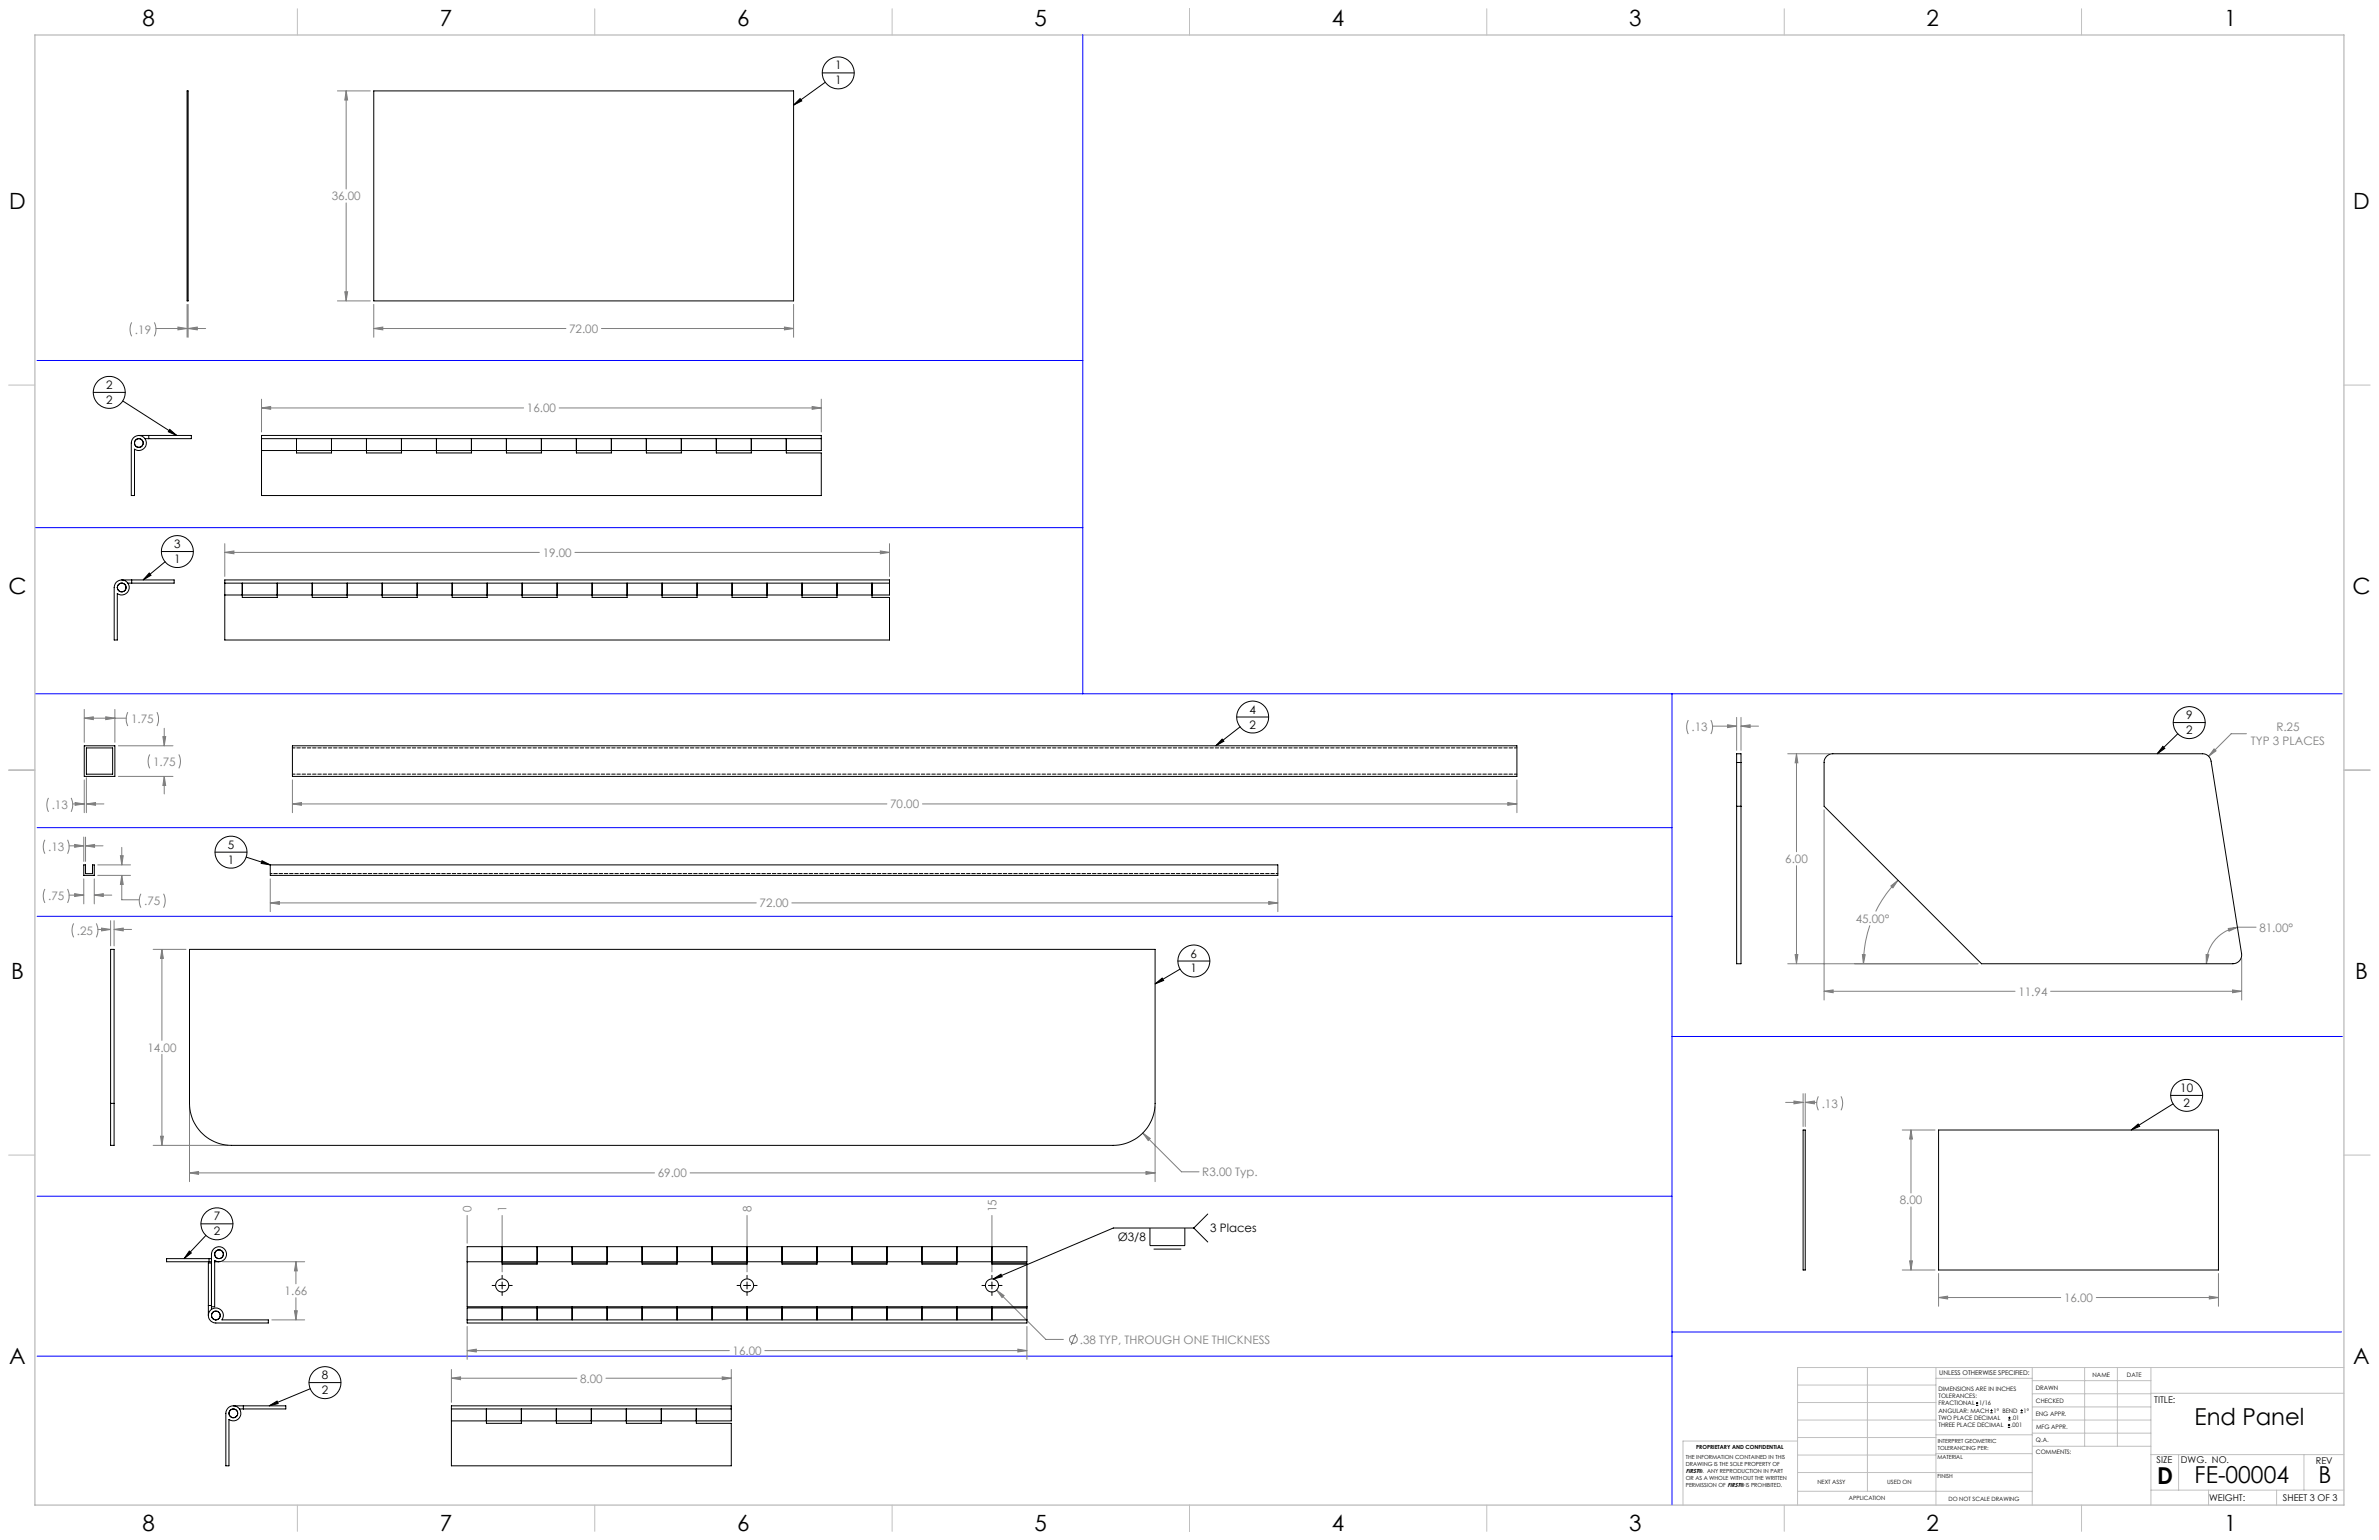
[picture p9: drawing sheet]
<svg xmlns="http://www.w3.org/2000/svg" width="864mm" height="559mm" viewBox="0 0 864 559" stroke-linecap="round" stroke-linejoin="round" font-family="sans-serif">
<defs><g id="words">
<g font-size="8.5">
<text x="796.6" y="517.1">End Panel</text>
<text x="783.1" y="538.4">D</text>
<text x="796.7" y="538.3">FE-00004</text>
<text x="841.6" y="538.3">B</text>
</g>
<g font-size="8.1">
<text x="51.7" y="9.3">8</text>
<text x="159.7" y="9.3">7</text>
<text x="267.6" y="9.3">6</text>
<text x="375.5" y="9.3">5</text>
<text x="483.5" y="9.3">4</text>
<text x="591.4" y="9.3">3</text>
<text x="699.4" y="9.3">2</text>
<text x="807.3" y="9.3">1</text>
<text x="3.3" y="76">D</text>
<text x="854.2" y="76">D</text>
<text x="3" y="215.7">C</text>
<text x="853.9" y="215.7">C</text>
<text x="4" y="355.4">B</text>
<text x="854.9" y="355.4">B</text>
<text x="3.3" y="495.1">A</text>
<text x="854.2" y="495.1">A</text>
<text x="51.7" y="555.4">8</text>
<text x="159.7" y="555.4">7</text>
<text x="267.6" y="555.4">6</text>
<text x="375.5" y="555.4">5</text>
<text x="483.5" y="555.4">4</text>
<text x="591.4" y="555.4">3</text>
<text x="699.4" y="555.4">2</text>
<text x="807.3" y="555.4">1</text>
</g>
<g font-size="4.2">
<text x="303.1" y="25.2">1</text>
<text x="303.1" y="30.6">1</text>
<text x="38.5" y="141.1">2</text>
<text x="38.5" y="146.6">2</text>
<text x="63.2" y="198.9">3</text>
<text x="63.2" y="204.3">1</text>
<text x="453.6" y="258.9">4</text>
<text x="793.6" y="261">9</text>
<text x="453.6" y="264.3">2</text>
<text x="793.6" y="266.4">2</text>
<text x="82.7" y="308">5</text>
<text x="82.7" y="313.4">1</text>
<text x="432.2" y="347.5">6</text>
<text x="432.2" y="352.9">1</text>
<text x="791.5" y="396.2">10</text>
<text x="792.6" y="401.6">2</text>
<text x="77.6" y="442.8">7</text>
<text x="77.6" y="448.3">2</text>
<text x="439.3" y="447.2">3 Places</text>
<text x="405.7" y="450.3">Ø3/8</text>
<text x="116.8" y="500.5">8</text>
<text x="116.8" y="505.9">2</text>
</g>
<g font-size="4.2" fill="#7f7f7f">
<text x="120.4" y="72.7">36.00</text>
<text x="49" y="121.1">.19</text>
<text x="206.6" y="120.8">72.00</text>
<text x="191.3" y="149.6">16.00</text>
<text x="197" y="202">19.00</text>
<text x="47.6" y="262.5">1.75</text>
<text x="614.1" y="265.4">.13</text>
<text x="826.3" y="265.3">R.25</text>
<text x="817.1" y="270.4">TYP 3 PLACES</text>
<text x="55.5" y="277.9">1.75</text>
<text x="18.8" y="293.6">.13</text>
<text x="323.1" y="293.3">70.00</text>
<text x="17.5" y="308.8">.13</text>
<text x="648.1" y="313.2">6.00</text>
<text x="17.5" y="326.7">.75</text>
<text x="52.3" y="328.4">.75</text>
<text x="275.7" y="329.2">72.00</text>
<text x="673.6" y="334.8">45.00°</text>
<text x="27.9" y="339.2">.25</text>
<text x="820.2" y="338">81.00°</text>
<text x="732.7" y="361.3">11.94</text>
<text x="53.5" y="381.6">14.00</text>
<text x="661.3" y="401.9">.13</text>
<text x="238.8" y="427.2">69.00</text>
<text x="436.5" y="426.8">R3.00 Typ.</text>
<text x="689.6" y="437">8.00</text>
<text x="171.2" y="439.8" transform="rotate(-90 171.2 439.8)">0</text>
<text x="183.9" y="439.8" transform="rotate(-90 183.9 439.8)">1</text>
<text x="272.8" y="439.8" transform="rotate(-90 272.8 439.8)">8</text>
<text x="361.7" y="439.8" transform="rotate(-90 361.7 439.8)">15</text>
<text x="103.3" y="470">1.66</text>
<text x="749.3" y="472.4">16.00</text>
<text x="265.9" y="491.7">16.00</text>
<text x="392" y="487.6">.38 TYP, THROUGH ONE THICKNESS</text>
<text x="210.6" y="501.7">8.00</text>
</g>
<g font-size="3.4">
<text x="782" y="508.9">TITLE:</text>
<text x="782.9" y="531">SIZE</text>
<text x="791.7" y="531">DWG. NO.</text>
<text x="840.7" y="531.1">REV</text>
<text x="801.9" y="544.7">WEIGHT:</text>
<text x="828.7" y="544.6">SHEET 3 OF 3</text>
</g>
<text font-size="2.4" x="704" y="499.1">UNLESS OTHERWISE SPECIFIED:</text>
<g font-size="2.2">
<text x="759.6" y="499.5">NAME</text>
<text x="772.1" y="499.6">DATE</text>
<text x="703.7" y="504.7">DIMENSIONS ARE IN INCHES</text>
<text x="703.7" y="507.3">TOLERANCES:</text>
<text x="703.7" y="510">FRACTIONAL</text>
<text x="718.4" y="510">1/16</text>
<text x="739" y="504.3">DRAWN</text>
<text x="739.1" y="509.2">CHECKED</text>
<text x="703.7" y="512.6">ANGULAR: MACH</text>
<text x="703.7" y="515.3">TWO PLACE DECIMAL</text>
<text x="723.7" y="512.6">1° BEND</text>
<text x="730.2" y="515.3">.01</text>
<text x="734.6" y="512.6">1°</text>
<text x="739" y="513.9">ENG APPR.</text>
<text x="703.7" y="517.9">THREE PLACE DECIMAL</text>
<text x="730" y="517.9">.001</text>
<text x="739.1" y="518.6">MFG APPR.</text>
<text x="739.1" y="523.3">Q.A.</text>
<text x="739.1" y="527.5">COMMENTS:</text>
</g>
<g font-size="2.1">
<text x="612" y="534.5">FIRST®. ANY REPRODUCTION IN PART</text>
<text x="659.7" y="538.6">NEXT ASSY</text>
<text x="685.1" y="538.6">USED ON</text>
<text x="671.1" y="544.4">APPLICATION</text>
<text x="707.3" y="544.5">DO NOT SCALE DRAWING</text>
</g>
<g font-size="2">
<text x="615.7" y="525.8">PROPRIETARY AND CONFIDENTIAL</text>
<text x="703.4" y="523.5">INTERPRET GEOMETRIC</text>
<text x="703.4" y="526">TOLERANCING PER:</text>
<text x="612" y="529.4">THE INFORMATION CONTAINED IN THIS</text>
<text x="612" y="531.9">DRAWING IS THE SOLE PROPERTY OF</text>
<text x="703.3" y="529.6">MATERIAL</text>
<text x="612" y="537">OR AS A WHOLE WITHOUT THE WRITTEN</text>
<text x="612" y="539.5">PERMISSION OF FIRST® IS PROHIBITED.</text>
<text x="703.4" y="536.4">FINISH</text>
</g>
</g></defs>
<g fill="none" stroke="#c0c0c0" stroke-width=".36">
<path d="M108 3.2v9.5M215.9 3.2v9.5M323.9 3.2v9.5M431.8 3.2v9.5M539.7 3.2v9.5M647.7 3.2v9.5M755.6 3.2v9.5M3.1 139.7h9.6M850.9 139.7h9.5M3.1 279.4h9.6M850.9 279.4h9.5M3.1 419.1h9.6"/>
<path d="M850.9 419.1h9.5M677.9 496.2v44.9M702.8 496.2v49.9M737.7 496.2v49.9M756.7 496.2v28.6M768.6 496.2v28.6M780.8 496.2v49.9M850.9 496.2h-198.4v49.9M652.5 515.3h50.3M652.5 508.9h50.3M652.5 502.6h50.3M702.8 500.1h34.9"/>
<path d="M737.7 510.5h43.1M737.7 505.7h43.1M737.7 501h43.1M737.7 515.3h43.1M780.8 505.6h70.1M652.5 534.3l85.2 .1M652.5 528h50.3M652.5 521.6h50.3M652.5 522.9h-41.6v23.2M702.8 527.5h35M702.8 520.6h35M737.7 520h43.1"/>
<path d="M737.8 524.8h43M780.8 527.8h70.1M790.9 527.8v12.9M836.4 527.8v12.9M108 546.1v9.6M215.9 546.1v9.6M323.9 546.1v9.6M431.8 546.1v9.6M539.7 546.1v9.6M647.7 546.1v9.6M652.5 541.1h85.2M755.6 546.1v9.6"/>
<path d="M780.8 540.7h70.1M801.7 540.7v5.4M826.4 540.7v5.4"/>
</g>
<path d="M12.7 12.7h838.2v533.4h-838.2z" fill="none" stroke="#c0c0c0" stroke-width=".5"/>
<g fill="none" stroke="#7f7f7f" stroke-width=".36">
<path d="M122.5 33h11.9M125.7 33l.5 3.3h-1zM125.7 33v35.6M125.7 73.6v35.6M47.8 117l-.6 2.3 .6 2.7M56 117l.6 2.3-.6 2.7M56.6 119.2h11.3M64.6 118.7l3.3 .5-3.3 .5zM67.9 110.5v11.9M68.3 119.2l3.3-.5v1zM68.3 110.5v11.9M68.3 119.2h6.3"/>
<path d="M122.5 109.2h11.9M125.2 105.9h1l-.5 3.3zM135.7 119.2l3.3-.5v1zM135.7 119.2h69.7M135.7 110.5v11.9M218.3 119.2h69.8M284.8 118.7l3.3 .5-3.3 .5zM288.1 110.5v11.9M94.9 148l3.3-.5v1zM94.9 144.9v11.8M94.9 148h95.2M203 148h95.1"/>
<path d="M294.8 147.5l3.3 .5-3.3 .5zM298.1 144.9v11.8M81.6 197.3v11.9M319.6 199.9l3.3 .5-3.3 .5zM322.9 197.3v11.9M81.6 200.4l3.3-.5v1zM81.6 200.4h114.2M208.7 200.4h114.2M30.6 257.4v11.9M41.7 257.4v11.9M46.4 258.4l-.6 2 .1 1.4 .5 1.7M57 258.4l.5 2v1.4l-.5 1.7"/>
<path d="M30.6 260.6l3.3-.5v1zM30.6 260.6h15.2M38.4 260.1l3.3 .5-3.3 .5zM43 270.6h19.8M54.4 273.8l-.6 2.3 .6 2.7M59.1 267.3h1l-.5 3.3zM59.6 264.3v6.3M64.9 273.8l.6 2.3-.6 2.7M612.9 261.3l-.6 2 .1 1.7 .5 1.3M621.1 261.3l.6 2v1l-.6 2M621.7 263.5h8.7M627.1 263l3.3 .5-3.3 .5z"/>
<path d="M630.4 260.3v11.9M632 263.5l3.3-.5v1zM632 260.3v11.9M632 263.5h6.4M649 273.5h15.1M652.1 273.5l.5 3.3h-.9zM652.1 273.5v35.6M803.7 271.7l.7 .8-2.6 1.9zM815.5 266.2h-5.6l-8.1 8.2M17.6 289.5l-.6 2.4 .6 2.7M25.8 289.5l.6 2v1.4l-.6 1.7M26.4 291.7h4.2"/>
<path d="M27.3 291.2l3.3 .5-3.3 .5zM30.6 283v11.9M31.4 291.7l3.3-.5v1zM31.4 282.2v12.7M31.4 291.7h6.3M43 281.7h19.8M59.6 281.7l.5 3.3h-1zM59.6 281.7v6.4M106.2 291.7l3.2-.5v1zM106.2 291.7h215.7M106.2 283v11.9M334.9 291.7h215.8"/>
<path d="M547.3 291.2l3.4 .5-3.4 .5zM550.7 283v11.9M662.2 293.8v69.1M16.3 304.7l-.6 2.4 .6 2.7M24.5 304.7l.6 2-.1 1.4-.5 1.7M25.1 306.9h5.3M27.1 306.4l3.3 .5-3.3 .5zM30.4 303.7v8.9M30.4 318.9v9.1M31 306.9l3.3-.5v1zM31 303.7v8.9M31 306.9h6.4"/>
<path d="M34.2 318.9v9.1M35.5 317.6h11.9M35.5 313.8h11.9M43.7 310.5h1l-.5 3.3zM44.2 317.6l.5 3.3h-1zM44.2 317.6v8.9h6.4M44.2 307.5v6.3M98.1 318.9v11.9M463.9 318.9v11.9M652.1 314.1v35.6M689 319.4l-4.3 4.9-3.8 6.4M16.3 322.6l-.6 2.3 .6 2.7"/>
<path d="M24.5 322.6l.6 2-.1 1.4-.5 1.6M25.1 324.8h5.3M26.7 335.1l-.6 2.3 .6 2.7M27.1 324.3l3.3 .5-3.3 .5zM34.2 324.8l3.3-.5v1zM34.2 324.8h6.4M35 335.1l.6 2.3-.6 2.7M35.6 337.3h4.5M36.9 336.8l3.2 .5-3.2 .5zM40.1 334.1v9.1M41.4 337.3l3.3-.5v1zM41.4 334.1v9.1"/>
<path d="M41.4 337.3h6.4M51.2 324.3l-.6 2.3 .6 2.8M59.4 324.3l.6 2.3-.6 2.8M98.1 327.6l3.3-.5v1.1zM98.1 327.6h176.4M287.4 327.6h176.5M460.6 327.1l3.3 .5-3.3 .6zM678.8 335.8l-1.7 6.4-.6 7.5M686.4 321.5l2.6-2.1-1.9 2.8zM808.9 336.9l3.3-.4-3 1.4zM812.2 336.5a13.4 13.4 0 0 0-11.3 13.2M819 336.4l-6.8 .1"/>
<path d="M55.6 344.5h11.9M58.8 344.5l.5 3.3h-1zM58.8 344.5v33M649 349.7h69M651.7 346.4h.9l-.5 3.3zM662.2 359.7l3.2-.5v1zM662.2 359.7h69.3M676.1 346.4h1l-.6 3.3zM744.4 359.7h69.4M800.8 346.4l1 .1-.9 3.2zM810.4 359.2l3.4 .5-3.4 .5zM813.8 347.8v15.1"/>
<path d="M58.8 382.6v33M651.2 399.5l3.3 .5-3.3 .5zM654.5 396.8v12M655.3 396.8v12M660.1 397.8l-.6 2.4 .6 2.7M668.3 397.8l.6 2.4-.6 2.7M55.6 415.6h27.2M58.3 412.3h1l-.5 3.3zM68.8 401.6v27.2M414.8 411.1l2.7 2-.7 .7zM414.8 411.1l14.1 14.1h6.4M419.3 401.6v27.2"/>
<path d="M648.2 400h6.3M655.3 400l3.3-.5v1zM655.3 400h4.2M690.5 410h12M693.7 410l.5 3.3h-1zM693.7 410v22.9M68.8 425.6l3.3-.5v1zM68.8 425.6h168.8M250.5 425.6h168.8M416 425.1l3.3 .5-3.3 .5zM693.7 437.9v22.9M80.8 457.8h29.8"/>
<path d="M107.4 457.8l.5 3.4h-1zM107.4 457.8v8M169.6 441v10.1M182.3 441v20.5M271.2 441v20.5M360.1 441v20.5M693.2 457.5h1l-.5 3.3zM98.7 478.9h11.9M106.9 475.6h1l-.5 3.3zM107.4 470.9v8M361.8 468.1l2.7 2-.8 .7zM361.8 468.1l17.9 17.9h6.3"/>
<path d="M690.5 460.8h12M703.7 470.8l3.3-.5v1zM703.7 462.1v11.9M703.7 470.8h44.4M761 470.8h44.3M802 470.3l3.3 .5-3.3 .5zM805.3 462.1v11.9M163.9 496.9v11.9M169.6 490.1l3.3-.6v1.1zM169.6 481.3v12M169.6 490.1h95.2M262.2 499.6l3.3 .5-3.3 .5z"/>
<path d="M265.5 496.9v14.7M277.6 490.1h95.2M369.5 489.5l3.3 .6-3.3 .5zM372.8 481.3v12M390.5 484l-1.7 4.1M163.9 500.1l3.3-.5v1zM163.9 500.1h45.5M220 500.1h45.5"/>
<circle cx="389.7" cy="486" r="1.4"/>
</g>
<g fill="none" stroke="#000" stroke-width=".36">
<path d="M288.1 38.1l2.3-2.3 .6 .8zM298.5 26.5h11.6M299.6 29.8l-11.5 8.3M33.9 142.4h11.6M44.6 145.5l19.5 12.5M61.6 155.8l2.5 2.2-3-1.3zM54.2 207.9l.6 .8-2.8 1.7zM58.6 200.1h11.6M59.9 203.8l-7.9 6.6M443.7 268.2l.6 .8-2.9 1.6zM448.9 260.2h11.6M450.2 263.7l-8.8 6.9"/>
<path d="M785.1 270.8l.7 .8-2.7 1.9zM788.9 262.2h11.6M790.6 266.2l-7.5 7.3M78.1 309.2h11.5M89.4 311l8.7 2.8M95.1 312.3l3 1.5-3.3-.5zM419.3 357l2.6-2.1 .5 .9zM427.6 348.7h11.6M428.4 351.6l-9.1 5.4M788 397.5h11.6M773.6 410l2.6-2.2 .5 .9zM788.8 400.5l-15.2 9.5"/>
<path d="M68.7 454l.8 .7-2.7 2zM73 444.1h11.6M74.8 448.3l-8 8.4M417.4 445.6v6.4h12.7v-6.4M418.8 453.2h10M433.4 445.6h-29.3l-43.6 18.5M433.4 445.6l5 5.1M438.4 440.5l-5 5.1M178.6 466.4h1.1M181 466.4h2.6M182.3 462.8v1.1M182.3 465.2v2.5"/>
<path d="M182.3 469v1.1M184.8 466.4h1.1M267.5 466.4h1.1M269.9 466.4h2.6M271.2 462.8v1.1M271.2 465.2v2.5M271.2 469v1.1M273.7 466.4h1.1M356.4 466.4h1.1M358.8 466.4h2.6M360.1 462.8v1.1M360.1 465.2v2.5"/>
<path d="M360.1 469v1.1M360.5 464.1l2.9-1.7 .4 .9zM362.6 466.4h1.1M97.7 510.1l2.9-1.7 .4 .9zM112.2 501.7h11.6M112.6 503.9l-14.9 6.2"/>
<circle cx="304.3" cy="26.5" r="5.8"/>
<circle cx="39.7" cy="142.4" r="5.8"/>
<circle cx="64.4" cy="200.1" r="5.8"/>
<circle cx="454.7" cy="260.2" r="5.8"/>
<circle cx="794.7" cy="262.2" r="5.8"/>
<circle cx="83.9" cy="309.2" r="5.8"/>
<circle cx="433.4" cy="348.7" r="5.8"/>
<circle cx="793.8" cy="397.5" r="5.8"/>
<circle cx="78.8" cy="444.1" r="5.8"/>
<circle cx="118" cy="501.7" r="5.8"/>
</g>
<path d="M393.1 12.5v239.2M13.4 130.8h379.7M12.9 191.5h380.2M13 251.7h837.2M607 251.7v294.3M13.5 300.3h593.5M13.5 332.5h593.5M607 376.1h243.3M13.5 434.1h593.5M13.5 492.1h593.5M607 483.3h243" fill="none" stroke="#00f" stroke-width=".36"/>
<path d="M288.1 38.1l2.3-2.3 .6 .8zM443.7 268.2l.6 .8-2.9 1.6zM95.1 312.3l3 1.5-3.3-.5zM419.3 357l2.6-2.1 .5 .9zM785.1 270.8l.7 .8-2.7 1.9zM773.6 410l2.6-2.2 .5 .9zM61.6 155.8l2.5 2.2-3-1.3zM54.2 207.9l.6 .8-2.8 1.7zM97.7 510.1l2.9-1.7 .4 .9zM68.7 454l.8 .7-2.7 2zM360.5 464.1l2.9-1.7 .4 .9z" fill="#000"/>
<path d="M68.3 119.2l3.3-.5v1zM64.6 118.7l3.3 .5-3.3 .5zM125.7 33l.5 3.3h-1zM125.2 105.9h1l-.5 3.3zM135.7 119.2l3.3-.5v1zM284.8 118.7l3.3 .5-3.3 .5zM38.4 260.1l3.3 .5-3.3 .5zM30.6 260.6l3.3-.5v1zM59.6 281.7l.5 3.3h-1zM59.1 267.3h1l-.5 3.3zM31.4 291.7l3.3-.5v1zM27.3 291.2l3.3 .5-3.3 .5zM106.2 291.7l3.2-.5v1zM547.3 291.2l3.4 .5-3.4 .5zM27.1 324.3l3.3 .5-3.3 .5zM34.2 324.8l3.3-.5v1zM44.2 317.6l.5 3.3h-1zM43.7 310.5h1l-.5 3.3zM31 306.9l3.3-.5v1zM27.1 306.4l3.3 .5-3.3 .5zM98.1 327.6l3.3-.5v1.1zM460.6 327.1l3.3 .5-3.3 .6zM58.8 344.5l.5 3.3h-1zM58.3 412.3h1l-.5 3.3zM416 425.1l3.3 .5-3.3 .5zM68.8 425.6l3.3-.5v1zM414.8 411.1l2 2.7 .7-.7zM36.9 336.8l3.2 .5-3.2 .5zM41.4 337.3l3.3-.5v1zM652.1 273.5l.5 3.3h-.9zM651.7 346.4h.9l-.5 3.3zM686.4 321.5l2.6-2.1-1.9 2.8zM676.1 346.4h1l-.6 3.3zM662.2 359.7l3.2-.5v1zM810.4 359.2l3.4 .5-3.4 .5zM808.9 336.9l3.3-.4-3 1.4zM800.8 346.4l1 .1-.9 3.2zM803.7 271.7l-1.9 2.7 2.6-1.9zM632 263.5l3.3-.5v1zM627.1 263l3.3 .5-3.3 .5zM693.7 410l.5 3.3h-1zM693.2 457.5h1l-.5 3.3zM703.7 470.8l3.3-.5v1zM802 470.3l3.3 .5-3.3 .5zM655.3 400l3.3-.5v1zM651.2 399.5l3.3 .5-3.3 .5zM94.9 148l3.3-.5v1zM294.8 147.5l3.3 .5-3.3 .5zM81.6 200.4l3.3-.5v1zM319.6 199.9l3.3 .5-3.3 .5zM163.9 500.1l3.3-.5v1zM262.2 499.6l3.3 .5-3.3 .5zM107.4 457.8l.5 3.4h-1zM106.9 475.6h1l-.5 3.3zM369.5 489.5l3.3 .6-3.3 .5zM169.6 490.1l3.3-.6v1.1zM361.8 468.1l1.9 2.7 .8-.7z" fill="#7f7f7f"/>
<g fill="none" stroke="#000" stroke-width=".36">
<path d="M67.9 33h.4v76.2h-.4zM135.7 33h152.4v76.2h-152.4zM48.4 158.9a2.74 2.74 0 0 1 3.8-.2 2.74 2.74 0 0 1 .4 3.7 2.74 2.74 0 0 1-3.8 .6v16.8h-1.1v-19zM50.4 158h19.1v1.2h-16.9M54 158v1.2M94.9 159.2h203.2M107.6 159.2v5.2h12.7v-5.2M133 159.2v5.2h12.7v-5.2M158.4 159.2v5.2h12.7v-5.2M183.8 159.2v5.2h12.7v-5.2M209.2 159.2v5.2h12.7v-5.2M234.6 159.2v5.2h12.7v-5.2"/>
<path d="M260 159.2v5.2h12.7v-5.2M285.4 159.2v5.2h12.7v15.4h-203.2v-21.8h203.2v5.5h-203.2M42.2 211.3a2.75 2.75 0 0 1 3.8-.2 2.75 2.75 0 0 1 .3 3.8 2.75 2.75 0 0 1-3.7 .5v16.8h-1.1v-19zM44.2 210.4h19v1.2h-16.8M47.8 210.4v1.2M81.6 211.6h241.3M87.9 211.6v5.2h12.7v-5.2M113.3 211.6v5.2h12.7v-5.2M138.7 211.6v5.2h12.7v-5.2M164.1 211.6v5.2h12.7v-5.2M189.5 211.6v5.2h12.7v-5.2M214.9 211.6v5.2h12.7v-5.2"/>
<path d="M240.3 211.6v5.2h12.7v-5.2M265.7 211.6v5.2h12.7v-5.2M291.1 211.6v5.2h12.7v-5.2M316.5 211.6v5.2h6.4v15.4h-241.3v-21.8h241.3v5.5h-241.3M30.6 270.6h11.1v11.1h-11.1zM31.4 271.4h9.5v9.5h-9.5zM106.2 270.6h444.5v11.1h-444.5zM630.4 273.5h1.6v76.2h-1.6zM630.4 276.7h1.6M663.1 274.4l1-.7 1.2-.2h134.2a3.1 3.1 0 0 1 3.1 2.7l11.1 69.8a3.2 3.2 0 0 1-3.1 3.7h-91.3l-57.1-57.1v-15.9l.2-1.3zM630.4 292.6h1.6M30.4 313.8h.6v3.2h2.6v-3.2h.6v3.8h-3.8z"/>
<path d="M98.1 313.8h365.8v3.8h-365.8zM40.1 344.5h1.3v71.1h-1.3zM68.8 344.5h350.5v55.9a15.3 15.3 0 0 1-15.2 15.2h-320.1a15.3 15.3 0 0 1-15.2-15.2zM40.1 400.4h1.3M654.5 410h.8v50.8h-.8zM703.7 410h101.6v50.8h-101.6zM75.9 456.7v1.1M76.8 456.7h-16.3v1.1h16.3M76.8 458.3h-1.2v19M77.9 457.8h1.6M169.6 457.8h203.2v-5.4h-203.2v21.8h203.2M182.3 457.8v-5.4v6.3h12.7v-6.3v5.4"/>
<path d="M182.3 458.3h12.7M207.7 457.8v-5.4v6.3h12.7v-6.3v5.4M207.7 458.3h12.7M233.1 457.8v-5.4v6.3h12.7v-6.3v5.4M233.1 458.3h12.7M258.5 457.8v-5.4v6.3h12.7v-6.3v5.4M258.5 458.3h12.7M283.9 457.8v-5.4v6.3h12.7v-6.3v5.4M283.9 458.3h12.7M309.3 457.8v-5.4v6.3h12.7v-6.3v5.4M309.3 458.3h12.7M334.7 457.8v-5.4v6.3h12.7v-6.3v5.4"/>
<path d="M334.7 458.3h12.7M360.1 457.8v-5.4v6.3h12.7M360.1 458.3h12.7v16.3M75.6 473.7h1.2M76.3 475.5a2.73 2.73 0 0 1 3.8-.3 2.73 2.73 0 0 1 .5 3.7h16.8v1.2h-19a2.72 2.72 0 0 1-2.5-1.6 2.72 2.72 0 0 1 .4-3zM76.8 474.2h1.1v-16.9a2.73 2.73 0 0 0 4.1-1.1 2.73 2.73 0 0 0-2-3.8 2.73 2.73 0 0 0-3.2 2.7v20M169.6 478.9v1.2h203.2v-1.2M169.6 478.9h203.2M182.3 474.6v4.3zM182.3 474.2v.4M195 474.6v4.3zM195 474.2v.4"/>
<path d="M207.7 474.6v4.3zM207.7 474.2v.4M220.4 474.6v4.3zM220.4 474.2v.4M233.1 474.6v4.3zM233.1 474.2v.4M245.8 474.6v4.3zM245.8 474.2v.4M258.5 474.6v4.3zM258.5 474.2v.4M271.2 474.6v4.3zM271.2 474.2v.4"/>
<path d="M283.9 474.6v4.3zM283.9 474.2v.4M296.6 474.6v4.3zM296.6 474.2v.4M309.3 474.6v4.3zM309.3 474.2v.4M322 474.6v4.3zM322 474.2v.4M334.7 474.6v4.3zM334.7 474.2v.4M347.4 474.6v4.3zM347.4 474.2v.4"/>
<path d="M360.1 474.6v4.3zM360.1 474.2v.4M372.8 474.6h-203.2v4.3M372.8 474.6v4.3M82.7 511a2.73 2.73 0 0 1 3.8-.2 2.73 2.73 0 0 1 .3 3.7 2.73 2.73 0 0 1-3.7 .6v16.8h-1.1v-19.1zM84.7 510.1h19.1v1.1h-16.9M88.3 510.1v1.1M163.9 511.2h101.6M176.6 511.2v5.3h12.7v-5.3M202 511.2v5.3h12.7v-5.3M227.4 511.2v5.3h12.7v-5.3M252.8 511.2v5.3h12.7v15.4h-101.6v-21.8h101.6v5.5h-101.6"/>
<path d="M717.3 510h.8M717.3 509.1h.8M717.7 508.7v.9M722.5 512.6h.8M722.5 511.8h.8M722.9 511.4v.8M728.9 517.9h.8M728.9 517.1h.8M729 515.3h.9M729 514.5h.9M729.3 516.7v.8M729.4 514v.9"/>
<path d="M733.5 512.6h.8M733.5 511.8h.8M733.9 511.4v.8"/>
<circle cx="50.4" cy="160.8" r="1.58"/>
<circle cx="44.2" cy="213.2" r="1.59"/>
<circle cx="79.5" cy="455.1" r="1.58"/>
<circle cx="79.5" cy="455.1" r="1.59"/>
<circle cx="78.4" cy="477.3" r="1.59"/>
<circle cx="182.3" cy="466.4" r="2.38"/>
<circle cx="271.2" cy="466.4" r="2.38"/>
<circle cx="360.1" cy="466.4" r="2.38"/>
<circle cx="84.7" cy="512.8" r="1.59"/>
</g>
<path d="M106.2 271.4h444.5M106.2 280.9h444.5" fill="none" stroke="#000" stroke-width=".36" stroke-dasharray="1.3 .6" stroke-dashoffset=".3"/>
<path d="M98.1 317h365.8" fill="none" stroke="#000" stroke-width=".36" stroke-dasharray="1.3 .6" stroke-dashoffset=".6"/>
<use href="#words"/>
</svg>
